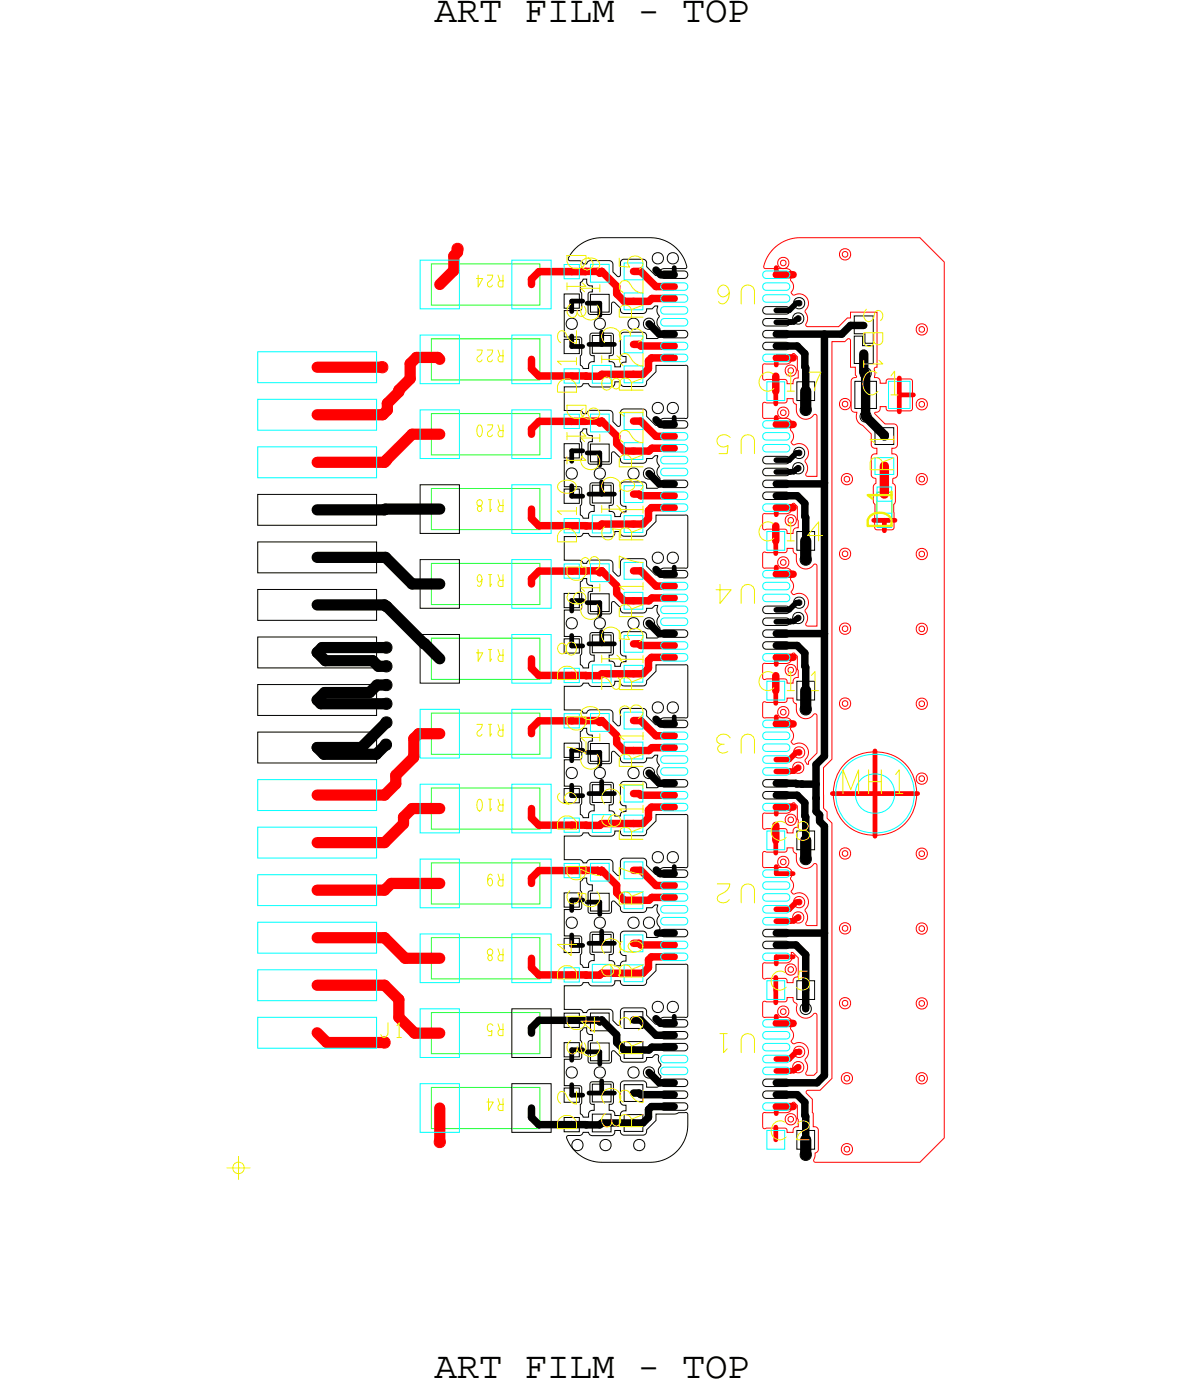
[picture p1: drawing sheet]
<svg xmlns="http://www.w3.org/2000/svg" width="63mm" height="75mm" viewBox="0 0 63 75" stroke-linecap="round" stroke-linejoin="round" font-family="sans-serif">
<defs><g id="words">
<g font-size="2">
<text x="23.2" y="1.2">ART FILM - TOP</text>
<text x="23.2" y="73.6">ART FILM - TOP</text>
</g>
<g font-size="1.3" fill="#f0f000">
<text x="46" y="21.1">C1</text>
<text x="47.6" y="28.2" transform="rotate(-90 47.6 28.2)">D1 R1</text>
<text x="34.4" y="45" transform="rotate(-90 34.4 45)">R11 R13 R15 R17 R19 R21 R23 R25</text>
<text x="45" y="42.4">MH1</text>
<text x="34.4" y="52.4" transform="rotate(-90 34.4 52.4)">R6</text>
<text x="34.4" y="48.5" transform="rotate(-90 34.4 48.5)">R7</text>
<text x="34.4" y="56.5" transform="rotate(-90 34.4 56.5)">R3</text>
<text x="34.4" y="60.4" transform="rotate(-90 34.4 60.4)">R2</text>
</g>
<g font-size="1" fill="#f0f000">
<text x="30.3" y="13.5" transform="rotate(90 30.3 13.5)">D13</text>
<text x="32" y="17.2" transform="rotate(-90 32 17.2)">C19</text>
<text x="32.1" y="17.4" transform="rotate(90 32.1 17.4)">C18</text>
<text x="46.1" y="16.4" transform="rotate(90 46.1 16.4)">SB1</text>
<text x="30.3" y="21.5" transform="rotate(90 30.3 21.5)">D11</text>
<text x="30.8" y="21.1" transform="rotate(-90 30.8 21.1)">D12</text>
<text x="40.5" y="20.9">C17</text>
<text x="30.8" y="29.1" transform="rotate(-90 30.8 29.1)">D10</text>
<text x="32" y="25.2" transform="rotate(-90 32 25.2)">C16</text>
<text x="32.1" y="25.4" transform="rotate(90 32.1 25.4)">C15</text>
<text x="40.5" y="28.9">C14</text>
<text x="32" y="33.2" transform="rotate(-90 32 33.2)">C13</text>
<text x="32.1" y="33.4" transform="rotate(90 32.1 33.4)">C12</text>
<text x="32" y="41.2" transform="rotate(-90 32 41.2)">C10</text>
<text x="40.5" y="36.9">C11</text>
<text x="30.3" y="54.2" transform="rotate(90 30.3 54.2)">D3</text>
<text x="32.1" y="58.1" transform="rotate(90 32.1 58.1)">C3</text>
</g>
<g font-size="1">
<text x="30.3" y="30.2" transform="rotate(90 30.3 30.2)">D9</text>
<text x="30.3" y="38.2" transform="rotate(90 30.3 38.2)">D7</text>
<text x="30.8" y="36.4" transform="rotate(-90 30.8 36.4)">D8</text>
<text x="30.3" y="46.2" transform="rotate(90 30.3 46.2)">D5</text>
<text x="30.8" y="44.4" transform="rotate(-90 30.8 44.4)">D6</text>
<text x="32.1" y="42.1" transform="rotate(90 32.1 42.1)">C9</text>
<text x="30.8" y="52.4" transform="rotate(-90 30.8 52.4)">D4</text>
<text x="32" y="48.5" transform="rotate(-90 32 48.5)">C7</text>
<text x="32.1" y="50.1" transform="rotate(90 32.1 50.1)">C6</text>
<text x="32" y="56.5" transform="rotate(-90 32 56.5)">C4</text>
<text x="30.8" y="60.4" transform="rotate(-90 30.8 60.4)">D2</text>
</g>
<g font-size=".6" fill="#f0f000">
<text x="26.9" y="26.7" transform="rotate(-180 26.9 26.7)">R18</text>
<text x="26.9" y="30.7" transform="rotate(-180 26.9 30.7)">R16</text>
<text x="26.9" y="34.7" transform="rotate(-180 26.9 34.7)">R14</text>
<text x="26.9" y="38.7" transform="rotate(-180 26.9 38.7)">R12</text>
<text x="26.9" y="42.7" transform="rotate(-180 26.9 42.7)">R10</text>
</g>
</g></defs>
<!-- layer: Components -->
<path d="M23 14.1h5.8v2.2h-5.8zM23 18.1h5.8v2.2h-5.8zM23 22.1h5.8v2.2h-5.8zM23 26.1h5.8v2.2h-5.8zM23 30.1h5.8v2.2h-5.8zM23 34.1h5.8v2.2h-5.8zM23 38.1h5.8v2.2h-5.8zM23 46.1h5.8v2.2h-5.8zM23 50.1h5.8v2.2h-5.8zM23 54.1h5.8v2.2h-5.8zM23 58.1h5.8v2.2h-5.8zM23 42.1h5.8v2.2h-5.8z" fill="none" stroke="#26ff26" stroke-width=".05"/>
<!-- layer: Nets -->
<g fill="none" stroke="#000" stroke-width=".3">
<path d="M41.5 16.6h.7zM41.5 17.2h.7zM42.2 16.6l.3-.4zM42.2 17.2h.2zM42.2 17.2h.1M42.4 17.2l.1-.1zM42.5 16.2h.2zM42.5 17.1h.1M42.6 17.1v-.1zM41.5 25.2h.7zM41.5 32.6h.7zM41.5 33.2h.7z"/>
<path d="M41.5 24.6h.7zM42.2 33.2h.1M42.2 25.2h.2zM42.2 25.2h.1M42.2 33.2h.2zM42.4 25.2l.1-.1zM42.5 32.2h.2zM42.5 32.2l-.3 .4zM42.5 24.2h.2zM42.5 24.2l-.3 .4zM42.5 25.1h.1M42.5 33.1h.1"/>
<path d="M42.5 33.1l-.1 .1zM42.6 25.1v-.1zM42.6 33.1v-.1z"/>
</g>
<g fill="none" stroke="#000" stroke-width=".05">
<path d="M30.3 17.1l.2-.1 .3 .1v.2v.2l-.3 .1-.2-.1-.1-.2zM30.8 13.2l.5-.3 .6-.2h2.8a1.78 1.78 0 0 1 2 1.6l-1.3 .1-.3 .3-.6-.5v-.2l-.1-.1h-1.1l-.1 .1-.1 .7-.1 .1-.3-.3v-.4l-.1-.2h-1.1l-.2 .2h-.2l-.1-.2h-.6v-.1zM31.2 14.9h.1l.1 .3 .2 .1v.3l-.2 .1v1l.1 .1h1.1l.1-.6 .1-.1 .5 .6h1.1l.1-.2h.3l.2-.2h.1v.3l.1 .3-.1 .4 .2 .3-.1 .5h-.7v-.2l-.1-.1h-1.2l-.1 .1v1l.1 .1h.2v.4h-.2l-.1 .2h-.3v-.2l-.3-.1v-.3l.3-.1-.1-1-1.1-.1-.1 .1v1l.2 .1v.3l-.2 .1-.1 .3h-.2l-.2-.2 .1-1.4-1-.1v-1.4l1-.1-.1-1.4zM31.5 15.7h1v1h-1zM31.6 17.9h1v1h-1zM31.8 17.1l.2-.1 .3 .1v.2v.2l-.3 .1-.2-.1-.1-.2zM34.4 17.1l.3-.1 .2 .1 .1 .2-.1 .2-.2 .1-.3-.1v-.2zM34.9 13.6l.2-.1 .3 .1v.2v.2l-.3 .1-.2-.1-.1-.2zM35.3 14.6l.2-.1h1l.2 .1v.2l-.2 .1h-1l-.2-.1zM35.3 17.8l.2-.1h1l.2 .1v.1l-.2 .2h-1l-.2-.2zM35.7 13.6l.2-.1 .3 .1v.2v.2l-.3 .1-.2-.1-.1-.2zM40.8 16.5l.1-.1h1.1l.2 .1v.2l-.2 .1h-1.1l-.1-.1z"/>
<path d="M40.8 17.1l.1-.1h1.1l.2 .1v.2l-.2 .1h-1.1l-.1-.1zM40.8 17.8l.1-.1h1.1l.2 .1v.1l-.2 .2h-1.1l-.1-.2zM40.8 18.4l.1-.1h1.1l.2 .1v.2l-.2 .1h-1.1l-.1-.1zM42.4 16.8l.2-.1 .3 .1v.2v.2l-.3 .1-.2-.1-.1-.2zM42.5 16l.2-.1 .2 .1 .1 .2-.1 .2-.2 .1-.2-.1-.1-.2zM42.5 16.9h.1h.2v.2l-.2 .1-.1-.1zM42.6 16.1h.1h.1v.2l-.1 .1-.1-.1zM45.6 16.9h1v1.4h-.4v-.5h-.6zM45.6 18h.5v.5h.5v.9h-1zM46 19.7l.2-.1 .3 .1v.2v.3h-.3h-.2l-.1-.3zM13.8 26.4h6.3v1.7h-6.3zM13.8 29h6.3v1.6h-6.3z"/>
<path d="M13.8 31.5h6.3v1.6h-6.3zM13.8 34h6.3v1.7h-6.3zM13.8 36.6h6.3v1.6h-6.3zM13.8 39.1h6.3v1.7h-6.3zM20.4 39.6l.2-.1 .2 .1 .1 .2-.1 .2-.2 .1-.2-.1-.1-.2zM20.4 35.4l.2-.1 .3 .1v.2v.2l-.3 .1-.2-.1-.1-.2zM20.4 36.4l.2-.1 .3 .1v.2v.2l-.3 .1-.2-.1-.1-.2zM20.4 34.4l.2-.1 .3 .1v.2v.2l-.3 .1-.2-.1-.1-.2zM20.4 37.4l.2-.1 .3 .1v.2v.2l-.3 .1-.2-.1-.1-.2zM20.4 38.4l.2-.1 .3 .1v.2v.2l-.3 .1-.2-.1-.1-.2zM22.4 25.9h2.1v2.6h-2.1zM22.4 29.9h2.1v2.6h-2.1z"/>
<path d="M22.4 33.9h2.1v2.6h-2.1zM30.1 20.7h.9l.1-.2h.3l.2 .2h1.1l.1-.1v-.2h.3l.1 .2h.1h1.1l.6-.7v-.4h1.7v.1v2.7l-.1 .1h-1.2l-.3 .3-.6-.5v-.2l-.1-.1h-1.1l-.1 .1-.1 .7-.1 .1-.3-.3v-.4l-.1-.2h-1.1l-.2 .2h-.2l-.1-.2h-.9zM30.1 28.7h.9l.1-.2h.3l.2 .2h1.1l.1-.1v-.2h.3l.1 .2h.1h1.1l.6-.7v-.4h1.7v.1v2.7l-.1 .1h-1.2l-.3 .3-.6-.5v-.2l-.1-.1h-1.1l-.1 .1-.1 .7-.1 .1-.3-.3v-.4l-.1-.2h-1.1l-.2 .2h-.2l-.1-.2h-.9zM30.1 36.7h.9l.1-.2h.3l.2 .2h1.1l.1-.1v-.2h.3l.1 .2h.1h1.1l.6-.7v-.4h1.7v.1v2.7l-.1 .1h-1.2l-.3 .3-.6-.5v-.2l-.1-.1h-1.1l-.1 .1-.1 .7-.1 .1-.3-.3v-.4l-.1-.2h-1.1l-.2 .2h-.2l-.1-.2h-.9zM30.3 25.1l.2-.1 .3 .1v.2v.2l-.3 .1-.2-.1-.1-.2zM30.3 33.1l.2-.1 .3 .1v.2v.2l-.3 .1-.2-.1-.1-.2zM31.2 22.9h.1l.1 .3 .2 .1v.3l-.2 .1v1l.1 .1h1.1l.1-.6 .1-.1 .5 .6h1.1l.1-.2h.3l.2-.2h.1v.3l.1 .3-.1 .4 .2 .3-.1 .5h-.7v-.2l-.1-.1h-1.2l-.1 .1v1l.1 .1h.2v.4h-.2l-.1 .2h-.3v-.2l-.3-.1v-.3l.3-.1-.1-1-1.1-.1-.1 .1v1l.2 .1v.3l-.2 .1-.1 .3h-.2l-.2-.2 .1-1.4-1-.1v-1.4l1-.1-.1-1.4zM31.2 30.9h.1l.1 .3 .2 .1v.3l-.2 .1v1l.1 .1h1.1l.1-.6 .1-.1 .5 .6h1.1l.1-.2h.3l.2-.2h.1v.3l.1 .3-.1 .4 .2 .3-.1 .5h-.7v-.2l-.1-.1h-1.2l-.1 .1v1l.1 .1h.2v.4h-.2l-.1 .2h-.3v-.2l-.3-.1v-.3l.3-.1-.1-1-1.1-.1-.1 .1v1l.2 .1v.3l-.2 .1-.1 .3h-.2l-.2-.2 .1-1.4-1-.1v-1.4l1-.1-.1-1.4zM31.2 38.9h.1l.1 .3 .2 .1v.3l-.2 .1v1l.1 .1h1.1l.1-.6 .1-.1 .5 .6h1.1l.1-.2h.3l.2-.2h.1v.3l.1 .3-.1 .4 .2 .3-.1 .5h-.7v-.2l-.1-.1h-1.2l-.1 .1v1l.1 .1h.2v.4h-.2l-.1 .2h-.3v-.2l-.3-.1v-.3l.3-.1-.1-1-1.1-.1-.1 .1v1l.2 .1v.3l-.2 .1-.1 .3h-.2l-.2-.2 .1-1.4-1-.1v-1.4l1-.1-.1-1.4zM31.5 23.7h1v1h-1zM31.5 31.7h1v1h-1zM31.5 39.7h1v1h-1z"/>
<path d="M31.6 25.9h1v1h-1zM31.6 33.9h1v1h-1zM31.8 25.1l.2-.1 .3 .1v.2v.2l-.3 .1-.2-.1-.1-.2zM31.8 33.1l.2-.1 .3 .1v.2v.2l-.3 .1-.2-.1-.1-.2zM34.4 25.1l.3-.1 .2 .1 .1 .2-.1 .2-.2 .1-.3-.1v-.2zM34.4 33.1l.3-.1 .2 .1 .1 .2-.1 .2-.2 .1-.3-.1v-.2zM34.9 21.6l.2-.1 .3 .1v.2v.2l-.3 .1-.2-.1-.1-.2zM34.9 29.6l.2-.1 .3 .1v.2v.2l-.3 .1-.2-.1-.1-.2zM34.9 37.6l.2-.1 .3 .1v.2v.2l-.3 .1-.2-.1-.1-.2zM35.3 22.6l.2-.1h1l.2 .1v.2l-.2 .1h-1l-.2-.1zM35.3 25.8l.2-.1h1l.2 .1v.1l-.2 .2h-1l-.2-.2zM35.3 30.6l.2-.1h1l.2 .1v.2l-.2 .1h-1l-.2-.1z"/>
<path d="M35.3 33.8l.2-.1h1l.2 .1v.1l-.2 .2h-1l-.2-.2zM35.3 38.6l.2-.1h1l.2 .1v.2l-.2 .1h-1l-.2-.1zM35.7 21.6l.2-.1 .3 .1v.2v.2l-.3 .1-.2-.1-.1-.2zM35.7 29.6l.2-.1 .3 .1v.2v.2l-.3 .1-.2-.1-.1-.2zM35.7 37.6l.2-.1 .3 .1v.2v.2l-.3 .1-.2-.1-.1-.2zM40.8 25.1l.1-.1h1.1l.2 .1v.2l-.2 .1h-1.1l-.1-.1zM40.8 32.5l.1-.1h1.1l.2 .1v.2l-.2 .1h-1.1l-.1-.1zM40.8 33.1l.1-.1h1.1l.2 .1v.2l-.2 .1h-1.1l-.1-.1zM40.8 24.5l.1-.1h1.1l.2 .1v.2l-.2 .1h-1.1l-.1-.1zM40.8 25.8l.1-.1h1.1l.2 .1v.1l-.2 .2h-1.1l-.1-.2zM40.8 33.8l.1-.1h1.1l.2 .1v.1l-.2 .2h-1.1l-.1-.2zM40.8 26.4l.1-.1h1.1l.2 .1v.2l-.2 .1h-1.1l-.1-.1z"/>
<path d="M40.8 34.4l.1-.1h1.1l.2 .1v.2l-.2 .1h-1.1l-.1-.1zM42.4 24.8l.2-.1 .3 .1v.2v.2l-.3 .1-.2-.1-.1-.2zM42.4 32.8l.2-.1 .3 .1v.2v.2l-.3 .1-.2-.1-.1-.2zM42.5 32l.2-.1 .2 .1 .1 .2-.1 .2-.2 .1-.2-.1-.1-.2zM42.5 24l.2-.1 .2 .1 .1 .2-.1 .2-.2 .1-.2-.1-.1-.2zM42.5 24.9h.1h.2v.2l-.2 .1-.1-.1zM42.5 32.9h.1h.2v.2l-.2 .1-.1-.1zM42.6 32.1h.1h.1v.2l-.1 .1-.1-.1zM42.6 24.1h.1h.1v.2l-.1 .1-.1-.1zM42.6 20.4h.9v1h-.9zM42.6 28.4h.9v1h-.9zM42.6 36.4h.9v1h-.9z"/>
<path d="M42.8 21.7l.2-.1 .3 .1v.2v.2l-.3 .1-.2-.1-.1-.2zM42.8 29.7l.2-.1 .3 .1v.2v.2l-.3 .1-.2-.1-.1-.2zM42.8 37.7l.2-.1 .3 .1v.2v.2l-.3 .1-.2-.1-.1-.2zM42.9 21.8h.1h.2v.2l-.2 .1-.1-.1zM42.9 29.8h.1h.2v.2l-.2 .1-.1-.1zM42.9 37.8h.1h.2v.2l-.2 .1-.1-.1zM45.7 20.4h1.1v1.4h-1.1zM46 22h.2h.3v.3v.2l-.3 .1-.2-.1-.1-.2zM46.1 22.2l.1-.1 .2 .1v.1l-.2 .1-.1-.1zM27.3 53.9h2.1v2.6h-2.1zM27.3 57.9h2.1v2.6h-2.1zM30.1 44.7h.9l.1-.2h.3l.2 .2h1.1l.1-.1v-.2h.3l.1 .2h.1h1.1l.6-.7v-.4h1.7v.1v2.7l-.1 .1h-1.2l-.3 .3-.6-.5v-.2l-.1-.1h-1.1l-.1 .1-.1 .7-.1 .1-.3-.3v-.4l-.1-.2h-1.1l-.2 .2h-.2l-.1-.2h-.9z"/>
<path d="M30.1 52.7h.9l.1-.2h.3l.2 .2h1.1l.1-.1v-.2h.3l.1 .2h.1h1.1l.6-.7v-.4h1.7v.1v2.7l-.1 .1h-1.2l-.3 .3-.6-.5v-.2l-.1-.1h-1.1l-.1 .1-.1 .7-.1 .1-.3-.3v-.4l-.1-.2h-1.1l-.2 .2h-.2l-.1-.2h-.9zM30.3 41.1l.2-.1 .3 .1v.2v.2l-.3 .1-.2-.1-.1-.2zM30.3 49.1l.2-.1 .3 .1v.2v.2l-.3 .1-.2-.1-.1-.2zM30.3 57.1l.2-.1 .3 .1v.2v.2l-.3 .1-.2-.1-.1-.2zM31.2 46.9h.1l.1 .3 .2 .1v.3l-.2 .1v1l.1 .1h1.1l.1-.6 .1-.1 .5 .6h1.1l.1-.2h.3l.2-.2h.1v.3l.1 .3-.1 .4 .2 .3-.1 .5h-.7v-.2l-.1-.1h-1.2l-.1 .1v1l.1 .1h.2v.4h-.2l-.1 .2h-.3v-.2l-.3-.1v-.3l.3-.1-.1-1-1.1-.1-.1 .1v1l.2 .1v.3l-.2 .1-.1 .3h-.2l-.2-.2 .1-1.4-1-.1v-1.4l1-.1-.1-1.4zM31.2 54.9h.1l.1 .3 .2 .1v.3l-.2 .1v1l.1 .1h1.1l.1-.6 .1-.1 .3 .4 .1 .2h.1h1.1l.1-.2h.3l.2-.2 .1 .1 .2 .5-.1 .3 .1 .3-.1 .3v.3h-.7v-.2l-.1-.1h-1.2l-.1 .1v1l.1 .1h.2v.4h-.2l-.1 .2h-.3v-.2l-.3-.1v-.3l.3-.1-.1-1-1.1-.1-.1 .1v1l.2 .1v.3l-.2 .1-.1 .3h-.2l-.2-.2 .1-1.4-1-.1v-1.4l1-.1-.1-1.4zM31.5 54.1h1v1h-1zM31.5 47.7h1v1h-1zM31.5 55.7h1v1h-1zM31.6 59.5h1v1h-1zM31.6 41.9h1v1h-1zM31.6 49.9h1v1h-1z"/>
<path d="M31.6 57.9h1v1h-1zM31.8 41.1l.2-.1 .3 .1v.2v.2l-.3 .1-.2-.1-.1-.2zM31.8 49.1l.2-.1 .3 .1v.2v.2l-.3 .1-.2-.1-.1-.2zM31.8 57.1l.2-.1 .3 .1v.2v.2l-.3 .1-.2-.1-.1-.2zM33.6 49.1l.2-.1 .3 .1v.2v.2l-.3 .1-.2-.1-.1-.2zM33.6 57.1l.2-.1 .3 .1v.2v.2l-.3 .1-.2-.1-.1-.2zM34.4 41.1l.3-.1 .2 .1 .1 .2-.1 .2-.2 .1-.3-.1v-.2zM34.4 49.1l.3-.1 .2 .1 .1 .2-.1 .2-.2 .1-.3-.1v-.2zM34.4 57.1l.3-.1 .2 .1 .1 .2-.1 .2-.2 .1-.3-.1v-.2zM34.9 45.6l.2-.1 .3 .1v.2v.2l-.3 .1-.2-.1-.1-.2zM34.9 53.6l.2-.1 .3 .1v.2v.2l-.3 .1-.2-.1-.1-.2zM35.3 55.2l.2-.1h1l.2 .1v.2l-.2 .1h-1l-.2-.1z"/>
<path d="M35.3 55.9l.2-.2h1l.2 .2v.1l-.2 .1h-1l-.2-.1zM35.3 59l.2-.1h1l.2 .1v.2l-.2 .1h-1l-.2-.1zM35.3 58.4l.2-.1h1l.2 .1v.2l-.2 .1h-1l-.2-.1zM35.3 41.8l.2-.1h1l.2 .1v.1l-.2 .2h-1l-.2-.2zM35.3 46.6l.2-.1h1l.2 .1v.2l-.2 .1h-1l-.2-.1zM35.3 49.8l.2-.1h1l.2 .1v.1l-.2 .2h-1l-.2-.2zM35.3 54.6l.2-.1h1l.2 .1v.2l-.2 .1h-1l-.2-.1zM35.3 57.8l.2-.1h1l.2 .1v.1l-.2 .2h-1l-.2-.2zM35.7 45.6l.2-.1 .3 .1v.2v.2l-.3 .1-.2-.1-.1-.2zM35.7 53.6l.2-.1 .3 .1v.2v.2l-.3 .1-.2-.1-.1-.2zM40.8 41.8l.1-.1h1.1l.2 .1v.1l-.2 .2h-1.1l-.1-.2zM40.8 49.8l.1-.1h1.1l.2 .1v.1l-.2 .2h-1.1l-.1-.2z"/>
<path d="M40.8 57.8l.1-.1h1.1l.2 .1v.1l-.2 .2h-1.1l-.1-.2zM40.8 42.4l.1-.1h1.1l.2 .1v.2l-.2 .1h-1.1l-.1-.1zM40.8 50.4l.1-.1h1.1l.2 .1v.2l-.2 .1h-1.1l-.1-.1zM40.8 58.4l.1-.1h1.1l.2 .1v.2l-.2 .1h-1.1l-.1-.1zM42.6 44.4h.9v1h-.9zM42.6 52.4h.9v1h-.9zM42.8 45.7l.2-.1 .3 .1v.2v.2l-.3 .1-.2-.1-.1-.2zM42.8 53.7l.2-.1 .3 .1v.2v.2l-.3 .1-.2-.1-.1-.2zM42.9 45.8h.1h.2v.2l-.2 .1-.1-.1zM42.9 53.8h.1h.2v.2l-.2 .1-.1-.1zM30.3 60.7h.7l.1-.2h.3l.2 .2h1.1l.1-.1v-.2h.3l.1 .2h.1h1.1l.1-.1v-.1l.5-.5v-.4l1.7-.1v.7a2 2 0 0 1-2 2h-2.6a1.79 1.79 0 0 1-1.8-1.4zM30.6 61l.2-.1 .3 .1v.2v.2l-.3 .1-.2-.1-.1-.2z"/>
<path d="M32.1 61l.2-.1 .3 .1v.2v.2l-.3 .1-.2-.1-.1-.2zM33.9 61l.2-.1 .3 .1v.2v.2l-.3 .1-.2-.1-.1-.2zM42.6 60.4h.9v1h-.9zM42.8 61.5l.2-.1 .3 .1v.2v.2l-.3 .1-.2-.1-.1-.2zM42.9 61.6h.1h.2v.2l-.2 .1-.1-.1z"/>
</g>
<g fill="none" stroke="#f00" stroke-width=".3">
<path d="M41.5 40.6h.7zM41.5 41.2h.7zM41.5 48.6h.7zM41.5 49.2h.7zM41.5 56.6h.7zM41.5 57.2h.7zM42.2 40.6l.3-.4zM42.2 41.2h.1M42.2 41.2h.2zM42.2 49.2h.2zM42.2 49.2h.1M42.2 57.2h.2z"/>
<path d="M42.2 57.2h.1M42.5 40.2h.2zM42.5 48.2h.2zM42.5 48.2l-.3 .4zM42.5 56.2h.2zM42.5 56.2l-.3 .4zM42.5 41.1h.1M42.5 41.1l-.1 .1zM42.5 49.1h.1M42.5 49.1l-.1 .1zM42.5 57.1h.1M42.5 57.1l-.1 .1z"/>
<path d="M42.6 41.1v-.1zM42.6 49.1v-.1zM42.6 57.1v-.1z"/>
</g>
<g fill="none" stroke="#f00" stroke-width=".05">
<path d="M20.2 19.4l.2-.1 .2 .1 .1 .2-.1 .2-.2 .1-.2-.1-.1-.2zM24.2 13.1l.2-.1 .3 .1v.2v.2l-.3 .1-.2-.1-.1-.2zM40.8 19.5l1.3-.1 .2-.1v-.3l.1-.1 .2 .2v1.1l-.2 .1v.2h-.4l-.1-.2h-1.1l-.1-.1zM41.4 13.2l.5-.3 .7-.2h6.5l1.3 1.3v46.8l-1.3 1.3h-5.6v-.5l.2-.2v-1l-.1-.2h-.2v-1.5l-.3-.3 .1-.1h.6l.6-.7v-13.6l-.2-.3v-.3l-.2-.2v-.7v-1.5l.4-.4v-22.3h.7l.2-.2 .1 .1v1.4h.3l.1 .5-.3 .2v1.6l.1 .1h.2l-.1 .3 .1 .3 .7 .6 .1 .7h.2v.4h-.2l-.1 .2v.9l.3 .2v.2l-.1 .2v.8v.1v1.3l.1 .1h.8l.2-.1v-2.2l-.1-.2v-.2l.2-.2v-.9v-.2h-.3v-.4h.2l.1-.1v-.9l-.1-.2h-.5l-.6-.6 .3-.1v-.3h.3l.1 .3 1.3-.1v-1.5l-.1-.2h-1.1l-.2 .3h-.3v-.3h-.3v-.5l.1-.1v-2.9h-1.4v.3h-.1l-.5 .5-1.7-.1-.1-.1 .1-.3-.1-.4 .2-.3v-.2l-.3-.4-.5 .1-.1-.1 .1-.4-.2-.3 .1-.3v-.2l-.3-.1h-1.1l-.1-.1a1.74 1.74 0 0 1 .6-1.1zM41.6 13.8h.2h.3v.3v.2l-.3 .1-.2-.1-.1-.2zM41.7 14l.1-.1 .2 .1v.1l-.2 .1-.1-.1zM42 19.6l.2-.1 .3 .1v.2v.2l-.3 .1-.2-.1-.1-.2zM42.1 19.7h.1h.2v.2l-.2 .1-.1-.1zM44.9 13.4l.2-.1 .3 .1v.2v.2l-.3 .1-.2-.1-.1-.2zM45 13.5l.1-.1 .2 .1v.2h-.2h-.1zM49 17.4l.2-.1 .3 .1v.2v.2l-.3 .1-.2-.1-.1-.2zM49.1 17.5h.1h.2v.2l-.2 .1-.1-.1z"/>
<path d="M40.8 21.5h1.1l.1-.2h.4v.2l.1 .1 .1 .5 .2 .2 .3 .1 .4-.3 .1 .1v3.3l-.5-.1v-.4l-.1-.4 .2-.3v-.2l-.3-.4-.5 .1-.1-.1 .1-.4-.2-.3 .1-.3v-.2l-.3-.1-1.2-.1zM40.8 29.5h1.1l.1-.2h.4v.2l.1 .1 .1 .5 .2 .2 .3 .1 .4-.3 .1 .1v3.3l-.5-.1v-.4l-.1-.4 .2-.3v-.2l-.3-.4-.5 .1-.1-.1 .1-.4-.2-.3 .1-.3v-.2l-.3-.1-1.2-.1zM40.8 37.5h1.1l.1-.2h.4v.2l.1 .1 .1 .5 .2 .2 .3 .1 .4-.3 .1 .1v2l-.4 .5v.1l-.2-.2 .2-.4-.1-.3-.3-.2-.4 .1-.1-.2 .1-.3-.2-.3 .1-.3v-.2l-.3-.1-1.2-.1zM40.8 27.5l1.3-.1 .2-.1v-.3l.1-.1 .2 .2v1.1l-.2 .1v.2h-.4l-.1-.2h-1.1l-.1-.1zM40.8 35.5l1.3-.1 .2-.1v-.3l.1-.1 .2 .2v1.1l-.2 .1v.2h-.4l-.1-.2h-1.1l-.1-.1zM41.6 21.8h.2h.3v.3v.2l-.3 .1-.2-.1-.1-.2zM41.6 29.8h.2h.3v.3v.2l-.3 .1-.2-.1-.1-.2zM41.6 37.8h.2h.3v.3v.2l-.3 .1-.2-.1-.1-.2zM41.7 22l.1-.1 .2 .1v.1l-.2 .1-.1-.1zM41.7 30l.1-.1 .2 .1v.1l-.2 .1-.1-.1zM41.7 38l.1-.1 .2 .1v.1l-.2 .1-.1-.1zM42 27.6l.2-.1 .3 .1v.2v.2l-.3 .1-.2-.1-.1-.2z"/>
<path d="M42 35.6l.2-.1 .3 .1v.2v.2l-.3 .1-.2-.1-.1-.2zM42.1 27.7h.1h.2v.2l-.2 .1-.1-.1zM42.1 35.7h.1h.2v.2l-.2 .1-.1-.1zM42.5 40l.2-.1 .2 .1 .1 .2-.1 .2-.2 .1-.2-.1-.1-.2zM44.9 21.4l.2-.1 .3 .1v.2v.2l-.3 .1-.2-.1-.1-.2zM44.9 29.4l.2-.1 .3 .1v.2v.2l-.3 .1-.2-.1-.1-.2zM44.9 33.4l.2-.1 .3 .1v.2v.2l-.3 .1-.2-.1-.1-.2zM44.9 37.4l.2-.1 .3 .1v.2v.2l-.3 .1-.2-.1-.1-.2zM45 21.5l.1-.1 .2 .1v.2h-.2h-.1zM45 29.5l.1-.1 .2 .1v.2h-.2h-.1zM45 33.5l.1-.1 .2 .1v.2h-.2h-.1zM45 37.5l.1-.1 .2 .1v.2h-.2h-.1z"/>
<path d="M45 25.4l.2-.1 .3 .1v.2v.2l-.3 .1-.2-.1-.1-.2zM45.1 25.5h.1h.2v.2l-.2 .1-.1-.1zM49 21.4l.2-.1 .3 .1v.2v.2l-.3 .1-.2-.1-.1-.2zM49 25.4l.2-.1 .3 .1v.2v.2l-.3 .1-.2-.1-.1-.2zM49 29.4l.2-.1 .3 .1v.2v.2l-.3 .1-.2-.1-.1-.2zM49 33.4l.2-.1 .3 .1v.2v.2l-.3 .1-.2-.1-.1-.2zM49 37.4l.2-.1 .3 .1v.2v.2l-.3 .1-.2-.1-.1-.2zM49.1 21.5h.1h.2v.2l-.2 .1-.1-.1zM49.1 25.5h.1h.2v.2l-.2 .1-.1-.1zM49.1 29.5h.1h.2v.2l-.2 .1-.1-.1zM49.1 33.5h.1h.2v.2l-.2 .1-.1-.1zM49.1 37.5h.1h.2v.2l-.2 .1-.1-.1z"/>
<path d="M20.3 55.5l.2-.1 .3 .1v.2v.2l-.3 .1-.2-.1-.1-.2zM40.8 45.5h1.1l.1-.2h.4v.2l.1 .1 .1 .5 .2 .2 .3 .1 .4-.3 .1 .1v3.3l-.5-.1v-.4l-.1-.4 .2-.3v-.2l-.3-.4-.5 .1-.1-.1 .1-.4-.2-.3 .1-.3v-.2l-.3-.1-1.2-.1zM40.8 53.5h1.1l.1-.2h.4v.2l.2 .2v.4l.2 .2 .3 .1 .4-.3 .1 .1v3.1l-.1 .2h-.4l-.1-.1 .1-.4-.1-.4 .2-.4-.1-.3-.3-.2-.4 .1-.1-.2 .1-.3-.2-.3 .1-.3v-.2l-.3-.1-1.2-.1zM40.8 43.5l1.3-.1 .2-.1v-.3l.1-.1 .2 .2v1.1l-.2 .1v.2h-.4l-.1-.2h-1.1l-.1-.1zM40.8 51.5l1.3-.1 .2-.1v-.4h.1l.2 .3v1l-.2 .1v.2h-.4l-.1-.2h-1.1l-.1-.1zM40.8 59.5l1.3-.1 .2-.1v-.3l.1-.1 .2 .2v1.1l-.2 .1v.2h-.4l-.1-.2h-1.1l-.1-.1zM41.6 45.8h.2h.3v.3v.2l-.3 .1-.2-.1-.1-.2zM41.6 53.8h.2h.3v.3v.2l-.3 .1-.2-.1-.1-.2zM41.7 46l.1-.1 .2 .1v.1l-.2 .1-.1-.1zM41.7 54l.1-.1 .2 .1v.1l-.2 .1-.1-.1zM42 43.6l.2-.1 .3 .1v.2v.2l-.3 .1-.2-.1-.1-.2zM42 51.6l.2-.1 .3 .1v.2v.2l-.3 .1-.2-.1-.1-.2z"/>
<path d="M42 59.6l.2-.1 .3 .1v.2v.2l-.3 .1-.2-.1-.1-.2zM42.1 43.7h.1h.2v.2l-.2 .1-.1-.1zM42.1 51.7h.1h.2v.2l-.2 .1-.1-.1zM42.1 59.7h.1h.2v.2l-.2 .1-.1-.1zM42.4 40.8l.2-.1 .3 .1v.2v.2l-.3 .1-.2-.1-.1-.2zM42.4 48.8l.2-.1 .3 .1v.2v.2l-.3 .1-.2-.1-.1-.2zM42.4 56.8l.2-.1 .3 .1v.2v.2l-.3 .1-.2-.1-.1-.2zM42.5 48l.2-.1 .2 .1 .1 .2-.1 .2-.2 .1-.2-.1-.1-.2zM42.5 56l.2-.1 .2 .1 .1 .2-.1 .2-.2 .1-.2-.1-.1-.2zM42.5 40.9h.1h.2v.2l-.2 .1-.1-.1zM42.5 48.9h.1h.2v.2l-.2 .1-.1-.1zM42.5 56.9h.1h.2v.2l-.2 .1-.1-.1z"/>
<path d="M42.6 40.1h.1h.1v.2l-.1 .1-.1-.1zM42.6 48.1h.1h.1v.2l-.1 .1-.1-.1zM42.6 56.1h.1h.1v.2l-.1 .1-.1-.1zM44.9 45.4l.2-.1 .3 .1v.2v.2l-.3 .1-.2-.1-.1-.2zM44.9 49.4l.2-.1 .3 .1v.2v.2l-.3 .1-.2-.1-.1-.2zM44.9 53.4l.2-.1 .3 .1v.2v.2l-.3 .1-.2-.1-.1-.2zM45 45.5h.1h.2v.2l-.2 .1-.1-.1zM45 49.5h.1h.2v.2l-.2 .1-.1-.1zM45 53.5h.1h.2v.2l-.2 .1-.1-.1zM45 57.4l.2-.1 .3 .1v.2v.2l-.3 .1-.2-.1-.1-.2zM45.1 57.5h.1h.2v.2l-.2 .1-.1-.1zM49 45.4l.2-.1 .3 .1v.2v.2l-.3 .1-.2-.1-.1-.2z"/>
<path d="M49 49.4l.2-.1 .3 .1v.2v.2l-.3 .1-.2-.1-.1-.2zM49 53.4l.2-.1 .3 .1v.2v.2l-.3 .1-.2-.1-.1-.2zM49 57.4l.2-.1 .3 .1v.2v.2l-.3 .1-.2-.1-.1-.2zM49 41.4l.2-.1 .3 .1v.2v.2l-.3 .1-.2-.1-.1-.2zM49.1 45.5h.1h.2v.2l-.2 .1-.1-.1zM49.1 49.5h.1h.2v.2l-.2 .1-.1-.1zM49.1 53.5h.1h.2v.2l-.2 .1-.1-.1zM49.1 57.5h.1h.2v.2l-.2 .1-.1-.1zM49.1 41.5h.1h.2v.2l-.2 .1-.1-.1zM23.3 60.8l.2-.1 .2 .1 .1 .2-.1 .2-.2 .1-.2-.1-.1-.2zM45 61.2l.2-.1 .3 .1v.2v.2l-.3 .1-.2-.1-.1-.2zM45.1 61.3h.1h.2v.2l-.2 .1-.1-.1z"/>
<circle cx="46.7" cy="42.4" r="2.24"/>
</g>
<g fill="none" stroke="#0ff" stroke-width=".05">
<path d="M13.8 18.8h6.3v1.6h-6.3zM22.4 13.9h2.1v2.6h-2.1zM22.4 17.9h2.1v2.6h-2.1zM27.3 13.9h2.1v2.6h-2.1zM27.3 17.9h2.1v2.6h-2.1zM31.5 14.1h1v1h-1zM31.6 19.5h1v1h-1zM35.3 15.2l.2-.1h1l.2 .1v.2l-.2 .1h-1l-.2-.1zM35.3 15.9l.2-.2h1l.2 .2v.1l-.2 .1h-1l-.2-.1zM35.3 19l.2-.1h1l.2 .1v.2l-.2 .1h-1l-.2-.1zM35.3 18.4l.2-.1h1l.2 .1v.2l-.2 .1h-1l-.2-.1zM35.3 16.5l.2-.1h1l.2 .1v.2l-.2 .1h-1l-.2-.1z"/>
<path d="M35.3 17.1l.2-.1h1l.2 .1v.2l-.2 .1h-1l-.2-.1zM40.8 14.6l.1-.1h1.1l.2 .1v.2l-.2 .1h-1.1l-.1-.1zM40.8 19l.1-.1h1.1l.2 .1v.2l-.2 .1h-1.1l-.1-.1zM40.8 15.9l.1-.2h1.1l.2 .2v.1l-.2 .1h-1.1l-.1-.1zM40.8 15.2l.1-.1h1.1l.2 .1v.2l-.2 .1h-1.1l-.1-.1zM13.8 21.3h6.3v1.7h-6.3zM13.8 23.9h6.3v1.6h-6.3zM22.4 37.9h2.1v2.6h-2.1zM22.4 21.9h2.1v2.6h-2.1zM27.3 21.9h2.1v2.6h-2.1zM27.3 29.9h2.1v2.6h-2.1zM27.3 37.9h2.1v2.6h-2.1z"/>
<path d="M27.3 25.9h2.1v2.6h-2.1zM27.3 33.9h2.1v2.6h-2.1zM31.5 22.1h1v1h-1zM31.5 30.1h1v1h-1zM31.5 38.1h1v1h-1zM31.6 27.5h1v1h-1zM31.6 35.5h1v1h-1zM35.3 23.2l.2-.1h1l.2 .1v.2l-.2 .1h-1l-.2-.1zM35.3 31.2l.2-.1h1l.2 .1v.2l-.2 .1h-1l-.2-.1zM35.3 39.2l.2-.1h1l.2 .1v.2l-.2 .1h-1l-.2-.1zM35.3 23.9l.2-.2h1l.2 .2v.1l-.2 .1h-1l-.2-.1zM35.3 31.9l.2-.2h1l.2 .2v.1l-.2 .1h-1l-.2-.1z"/>
<path d="M35.3 39.9l.2-.2h1l.2 .2v.1l-.2 .1h-1l-.2-.1zM35.3 27l.2-.1h1l.2 .1v.2l-.2 .1h-1l-.2-.1zM35.3 35l.2-.1h1l.2 .1v.2l-.2 .1h-1l-.2-.1zM35.3 26.4l.2-.1h1l.2 .1v.2l-.2 .1h-1l-.2-.1zM35.3 34.4l.2-.1h1l.2 .1v.2l-.2 .1h-1l-.2-.1zM35.3 24.5l.2-.1h1l.2 .1v.2l-.2 .1h-1l-.2-.1zM35.3 25.1l.2-.1h1l.2 .1v.2l-.2 .1h-1l-.2-.1zM35.3 32.5l.2-.1h1l.2 .1v.2l-.2 .1h-1l-.2-.1zM35.3 33.1l.2-.1h1l.2 .1v.2l-.2 .1h-1l-.2-.1zM40.8 22.6l.1-.1h1.1l.2 .1v.2l-.2 .1h-1.1l-.1-.1zM40.8 27l.1-.1h1.1l.2 .1v.2l-.2 .1h-1.1l-.1-.1zM40.8 35l.1-.1h1.1l.2 .1v.2l-.2 .1h-1.1l-.1-.1z"/>
<path d="M40.8 30.6l.1-.1h1.1l.2 .1v.2l-.2 .1h-1.1l-.1-.1zM40.8 38.6l.1-.1h1.1l.2 .1v.2l-.2 .1h-1.1l-.1-.1zM40.8 23.2l.1-.1h1.1l.2 .1v.2l-.2 .1h-1.1l-.1-.1zM40.8 23.9l.1-.2h1.1l.2 .2v.1l-.2 .1h-1.1l-.1-.1zM40.8 31.9l.1-.2h1.1l.2 .2v.1l-.2 .1h-1.1l-.1-.1zM40.8 31.2l.1-.1h1.1l.2 .1v.2l-.2 .1h-1.1l-.1-.1zM40.8 39.9l.1-.2h1.1l.2 .2v.1l-.2 .1h-1.1l-.1-.1zM40.8 39.2l.1-.1h1.1l.2 .1v.2l-.2 .1h-1.1l-.1-.1zM41 20.4h.9v1h-.9zM41 28.4h.9v1h-.9zM41 36.4h.9v1h-.9zM47.5 20.4h1.1v1.4h-1.1z"/>
<path d="M13.8 41.7h6.3v1.6h-6.3zM13.8 44.2h6.3v1.6h-6.3zM13.8 46.7h6.3v1.7h-6.3zM13.8 49.3h6.3v1.6h-6.3zM13.8 51.8h6.3v1.7h-6.3zM13.8 54.4h6.3v1.6h-6.3zM22.4 41.9h2.1v2.6h-2.1zM22.4 45.9h2.1v2.6h-2.1zM22.4 49.9h2.1v2.6h-2.1zM22.4 53.9h2.1v2.6h-2.1zM22.4 57.9h2.1v2.6h-2.1zM27.3 45.9h2.1v2.6h-2.1z"/>
<path d="M27.3 49.9h2.1v2.6h-2.1zM27.3 41.9h2.1v2.6h-2.1zM31.5 46.1h1v1h-1zM31.6 51.5h1v1h-1zM31.6 43.5h1v1h-1zM35.3 47.2l.2-.1h1l.2 .1v.2l-.2 .1h-1l-.2-.1zM35.3 47.9l.2-.2h1l.2 .2v.1l-.2 .1h-1l-.2-.1zM35.3 51l.2-.1h1l.2 .1v.2l-.2 .1h-1l-.2-.1zM35.3 43l.2-.1h1l.2 .1v.2l-.2 .1h-1l-.2-.1zM35.3 50.4l.2-.1h1l.2 .1v.2l-.2 .1h-1l-.2-.1zM35.3 42.4l.2-.1h1l.2 .1v.2l-.2 .1h-1l-.2-.1zM35.3 40.5l.2-.1h1l.2 .1v.2l-.2 .1h-1l-.2-.1z"/>
<path d="M35.3 41.1l.2-.1h1l.2 .1v.2l-.2 .1h-1l-.2-.1zM35.3 48.5l.2-.1h1l.2 .1v.2l-.2 .1h-1l-.2-.1zM35.3 49.1l.2-.1h1l.2 .1v.2l-.2 .1h-1l-.2-.1zM35.3 56.5l.2-.1h1l.2 .1v.2l-.2 .1h-1l-.2-.1zM35.3 57.1l.2-.1h1l.2 .1v.2l-.2 .1h-1l-.2-.1zM40.8 40.5l.1-.1h1.1l.2 .1v.2l-.2 .1h-1.1l-.1-.1zM40.8 41.1l.1-.1h1.1l.2 .1v.2l-.2 .1h-1.1l-.1-.1zM40.8 48.5l.1-.1h1.1l.2 .1v.2l-.2 .1h-1.1l-.1-.1zM40.8 49.1l.1-.1h1.1l.2 .1v.2l-.2 .1h-1.1l-.1-.1zM40.8 56.5l.1-.1h1.1l.2 .1v.2l-.2 .1h-1.1l-.1-.1zM40.8 57.1l.1-.1h1.1l.2 .1v.2l-.2 .1h-1.1l-.1-.1zM40.8 43l.1-.1h1.1l.2 .1v.2l-.2 .1h-1.1l-.1-.1z"/>
<path d="M40.8 46.6l.1-.1h1.1l.2 .1v.2l-.2 .1h-1.1l-.1-.1zM40.8 51l.1-.1h1.1l.2 .1v.2l-.2 .1h-1.1l-.1-.1zM40.8 54.6l.1-.1h1.1l.2 .1v.2l-.2 .1h-1.1l-.1-.1zM40.8 59l.1-.1h1.1l.2 .1v.2l-.2 .1h-1.1l-.1-.1zM40.8 47.9l.1-.2h1.1l.2 .2v.1l-.2 .1h-1.1l-.1-.1zM40.8 47.2l.1-.1h1.1l.2 .1v.2l-.2 .1h-1.1l-.1-.1zM40.8 55.9l.1-.2h1.1l.2 .2v.1l-.2 .1h-1.1l-.1-.1zM40.8 55.2l.1-.1h1.1l.2 .1v.2l-.2 .1h-1.1l-.1-.1zM41 44.4h.9v1h-.9zM41 52.4h.9v1h-.9zM41 60.4h.9v1h-.9z"/>
<circle cx="46.7" cy="42.4" r="2.11"/>
<circle cx="46.7" cy="42.4" r="1.06"/>
</g>
<g fill="none" stroke="#f00" stroke-width=".4">
<path d="M28.4 14.9v.3zM28.4 19.2v.5zM28.4 19.7l.4 .4zM28.8 14.5h1.7zM28.8 14.5l-.4 .4zM32.1 14.5l.8 .8zM32.9 15.7l.4 .4zM32.9 15.3v.4zM34.2 14.5l.8 .8zM34.2 18.5h1.8zM34.7 16.1l.1-.2zM34.8 19.1h1.2z"/>
<path d="M34.8 15.9h1.2zM35 15.3h1zM41.5 14.7h.9zM41.5 19.1h.9zM28.4 22.9l.4-.4zM28.4 22.9v.3zM28.4 30.9l.4-.4zM28.4 30.9v.3zM28.4 38.9v.3zM28.4 27.2v.5zM28.4 27.7l.4 .4zM28.4 35.2v.5z"/>
<path d="M28.4 35.7l.4 .4zM28.8 20.1h1.7zM28.8 28.1h1.7zM28.8 36.1h1.7zM28.8 22.5h1.7zM28.8 30.5h1.7zM28.8 38.5h1.7zM28.8 38.5l-.4 .4zM30.5 38.5h.8zM30.5 20.1h.8zM30.5 28.1h.8zM30.5 36.1h.8z"/>
<path d="M31.3 20.1h.1M31.3 28.1h.1M31.3 36.1h.1M31.3 20.1h.7zM31.3 28.1h.7zM31.3 36.1h.7zM32.1 20h1.7zM32.1 28h1.7zM32.1 36h1.7zM32.1 22.5l.8 .8zM32.1 30.5l.8 .8zM32.1 38.5l.8 .8z"/>
<path d="M32.9 23.7l.4 .4zM32.9 23.3v.4zM32.9 31.7l.4 .4zM32.9 31.3v.4zM32.9 39.7l.4 .4zM32.9 39.3v.4zM34.2 22.5l.8 .8zM34.2 30.5l.8 .8zM34.2 38.5l.8 .8zM34.2 26.5h1.8zM34.2 34.5h1.8zM34.7 24.1l.1-.2z"/>
<path d="M34.7 32.1l.1-.2zM34.8 27.1h1.2zM34.8 35.1h1.2zM34.8 23.9h1.2zM34.8 31.9h1.2zM34.8 39.9h1.2zM35 23.3h1zM35 31.3h1zM35 39.3h1zM41.5 22.7h.9zM41.5 27.1h.9zM41.5 30.7h.9z"/>
<path d="M41.5 35.1h.9zM41.5 38.7h.9zM28.4 46.9l.4-.4zM28.4 46.9v.3zM28.4 51.2v.5zM28.4 51.7l.4 .4zM28.4 43.2v.5zM28.4 43.7l.4 .4zM28.8 52.1h1.7zM28.8 44.1h1.7zM28.8 46.5h1.7zM30.5 46.5h.8z"/>
<path d="M30.5 52.1h.8zM30.5 44.1h.8zM31.3 52.1h.1M31.3 44.1h.1M31.3 52.1h.7zM31.3 44.1h.7zM32.1 52h1.7zM32.1 44h1.7zM32.1 46.5l.8 .8zM32.9 47.7l.4 .4zM32.9 47.3v.4zM34.2 46.5l.8 .8z"/>
<path d="M34.2 50.5h1.8zM34.2 42.5h1.8zM34.7 48.1l.1-.2zM34.7 40.1l.1-.2zM34.8 51.1h1.2zM34.8 43.1h1.2zM34.8 47.9h1.2zM35 47.3h1zM41.4 44.1v.8zM41.5 43.1h.9zM41.5 54.7h.9zM41.5 59.1h.9z"/>
</g>
<g fill="none" stroke="#000" stroke-width=".4">
<path d="M34.7 17.3l.5 .6zM35 14.4l.3 .3zM35.2 17.9h.8zM35.3 14.7h.7zM41.5 17.9h2.5zM41.5 18.5h1.1zM42.6 18.5l.4 .4zM43 18.9v.7zM43 19.6h.1M43 19.6v1.3zM44 17.9h1zM44 17.9v7.9z"/>
<path d="M45.4 17.4l-.4 .5zM45.4 17.4h.7zM34.7 25.3l.5 .6zM34.7 33.3l.5 .6zM35 22.4l.3 .3zM35 30.4l.3 .3zM35 38.4l.3 .3zM35.2 25.9h.8zM35.2 33.9h.8zM35.3 22.7h.7zM35.3 30.7h.7zM35.3 38.7h.7z"/>
<path d="M41.5 25.9h2.5zM41.5 33.9h2.5zM41.5 26.5h1.1zM41.5 34.5h1.1zM42.6 26.5l.4 .4zM42.6 34.5l.4 .4zM43 26.9v.7zM43 27.6h.1M43 34.9v.7zM43 35.6h.1M43 27.6v1.3zM43 35.6v1.3z"/>
<path d="M44 25.9v-.1zM44 25.8v8.1zM44 33.9v6.5zM28.4 54.9l.4-.4zM28.4 54.9v.3zM28.4 59.2v.5zM28.4 59.7l.4 .4zM28.8 54.5h1.7zM32.1 54.5l.8 .8zM32.9 55.7l.4 .4zM32.9 55.3v.4zM34.2 54.5l.8 .8z"/>
<path d="M34.2 58.5h1.8zM34.7 41.3l.5 .6zM34.7 57.3l.5 .6zM34.7 56.1l.1-.2zM34.8 59.1l-.2 .2zM34.8 59.1h1.2zM34.8 55.9h1.2zM35 55.3h1zM35 54.4l.3 .3zM35.1 46.5l.2 .2zM35.1 49.9h.9zM35.2 41.9h.8z"/>
<path d="M35.2 57.9h.8zM35.3 46.7h.7zM35.3 54.7h.7zM41.5 41.9h1zM41.5 49.9h2.5zM41.5 57.9h2.1zM41.5 42.5h1.1zM41.5 50.5h1zM41.5 58.5h1.1zM42.6 41.9h.1M42.5 50.5l.5 .5zM42.6 41.9h.2z"/>
<path d="M42.6 42.5l.4 .4zM42.6 58.5l.4 .4zM42.8 41.9h.1M42.8 41.9h.8zM43 42.9v.7zM43 43.6h.1M43 58.9v.7zM43 59.6h.1M43 43.6v1.3zM43 51v1.9zM43 52.9v1zM43 59.6v1.3z"/>
<path d="M43.6 40.9v1zM43.6 41.9v.7zM43.6 42.6h.1M43.6 42.6v.8zM43.6 43.4l.2 .1zM43.6 57.9l.4-.4zM43.8 43.5v.4zM43.8 43.9l.2 .2zM44 40.4l-.4 .5zM44 44.1v5.8zM44 49.9v7.6zM28.8 60.1h1.7z"/>
<path d="M30.5 60.1h.8zM31.3 60.1h.1M31.3 60.1h.7zM32.1 60h1.7z"/>
</g>
<g fill="none" stroke="#000" stroke-width=".6">
<path d="M16.9 27.2h3.6zM16.9 29.8h3.7zM16.9 32.3h3.6zM16.9 34.9l.5 .4zM16.9 34.9l.3-.3zM16.9 39.9h2.4zM16.9 39.9l.4 .4zM16.9 37.4l.2 .2zM17.1 37.6h3.5zM17.2 34.6h3.4zM17.3 37l-.4 .4zM17.3 37h2.4z"/>
<path d="M17.4 35.3h2.5zM19.3 39.9l1.3-1.3zM19.9 35.3l.3 .3zM20.1 36.6l-.4 .4zM20.1 36.6h.5zM20.2 35.6h.4zM20.5 32.3l.1 .1zM20.6 27.2h.1M20.6 27.2h2.9zM20.6 29.8l1.4 1.4zM20.6 39.8l-.5 .5zM20.6 39.8h.1"/>
<path d="M20.7 32.4h.1M20.7 32.4l1.9 2zM22 31.2h1.5zM22.7 34.4h.1M22.7 34.4l.8 .8zM43 20.9v1zM43 28.9v1zM43 36.9v1zM17.3 40.3h2.8zM43 44.9v1zM43 60.9v.8z"/>
</g>
<g fill="none" stroke="#f00" stroke-width=".6">
<path d="M16.9 19.6h3.5zM21.9 19.4v.8zM21.9 19.4l.3-.3zM22.2 19.1h1.2zM23.4 19.1l.1 .1zM23.5 15.2l.7-.7zM24.2 13.7v.8zM24.4 13.3v.2zM24.4 13.5l-.2 .2zM16.9 22.2h3.5zM16.9 24.7h3.6zM20.5 24.7l.1-.1z"/>
<path d="M20.6 24.6h.1M20.7 21.9l-.3 .3zM20.7 21.6v.3zM21.3 20.9l-.6 .7zM21.3 20.8v.1zM21.9 20.2l-.6 .6zM22 23.2h1.5zM22 23.2l-1.4 1.4zM22.1 39.5v.9zM22.1 39.5l.3-.3zM22.4 39.2h1.1zM16.9 42.5h3.6z"/>
<path d="M16.9 45h3.6zM16.9 47.6h3.6zM16.9 50.1h3.6zM16.9 52.6h3.6zM16.9 55.2l.6 .5zM17.5 55.7h3zM20.5 42.5l.6-.6zM20.5 47.6l.4-.4zM20.5 50.1l1.1 1.1zM20.5 52.6l.8 .8zM20.9 47.2h2.6zM21.1 41.4v.5z"/>
<path d="M21.1 41.4l1-.9zM21.3 53.4v1zM21.3 54.4l.8 .8zM21.6 44l-1.1 1zM21.6 43.7v.3zM21.6 51.2h1.9zM22 43.2l-.4 .5zM22 43.2h1.5zM22.1 40.4h.1M22.1 55.2h1.4zM23.5 59.2v1.8z"/>
</g>
<g fill="none" stroke="#000" stroke-width=".25">
<path d="M31.5 18.4h.6zM36 14.3v.4zM30.5 34v.5zM30.5 32.1v.5zM31.5 26.4h.6zM31.5 34.4h.6zM36 22.3v.4zM36 30.3v.4zM36 38.3v.4zM30.5 40.1v.5zM30.5 42v.5zM30.5 50v.5z"/>
<path d="M30.5 48.1v.5zM30.5 56.1v.5zM30.5 58v.5zM31.5 42.4h.6zM31.5 50.4h.6zM31.5 58.4h.6zM32 48.2v.7zM32 56.2v.7zM32.1 41.7v.7zM32.1 49.7v.7zM32.1 57.7v.7zM36 46.3v.4z"/>
<path d="M36 54.3v.4z"/>
</g>
<g fill="none" stroke="#f00" stroke-width=".25">
<path d="M41.5 14.3v.4zM41.5 19.1v.4zM41.4 20.9v.7zM41.4 28.9v.7zM41.4 36.9v.7zM41.5 22.3v.4zM41.5 27.1v.4zM41.5 30.3v.4zM41.5 35.1v.4zM41.5 38.3v.4zM48 21.1h.8zM48 21.1v.9z"/>
<path d="M41.4 44.9v.7zM41.4 52.2v.7zM41.4 52.9v.7zM41.5 43.1v.4zM41.5 46.7h.9zM41.5 46.3v.4zM41.5 51.1h.9zM41.5 51.1v.4zM41.5 54.3v.4zM41.5 59.1v.4zM44.5 42.4h2.2zM46.7 42.4h2.3z"/>
<path d="M46.7 40.1v2.3zM46.7 42.4v2.3zM41.4 60.2v.7z"/>
</g>
<path d="M46.2 22.3l1 1zM46.2 21.1v1.2z" fill="none" stroke="#000" stroke-width=".5"/>
<!-- layer: Text -->
<g fill="none" stroke="#f0f000" stroke-width=".05">
<path d="M25.5 18.7h.3l-.1 .2-.2 .2a.14 .14 0 0 0 0 .2 .14 .14 0 0 0 .2-.1M25.5 14.7v.6l.3-.4h-.3M26 14.7h.3v.2l-.2 .2a.14 .14 0 0 0 0 .2 .14 .14 0 0 0 .2-.1M26 18.7h.3v.2l-.2 .2a.14 .14 0 0 0 0 .2 .14 .14 0 0 0 .2-.1M26.6 14.7l.1 .3M26.6 18.7l.1 .3M26.9 14.7v.6h-.2l-.1-.2 .3-.1M26.9 18.7v.6h-.2l-.1-.2 .3-.1M30.3 13.7h1a.56 .56 0 0 1-.3 .6h-.5a.55 .55 0 0 1-.2-.6zM30.8 17.7v.6a.72 .72 0 0 1-.6-.6 .31 .31 0 0 0-.4 .2 .31 .31 0 0 0 .1 .4M30.8 19.3h-1l.2 .2M31.1 15.1l.2 .2h-1"/>
<path d="M31.2 16.4a.29 .29 0 0 1 .1 .3 .29 .29 0 0 1-.3 .2l-.2-.2M31.4 13.8a.32 .32 0 0 1 .3 .4 .32 .32 0 0 1-.5 .1 .32 .32 0 0 1 .1-.5h.1a.4 .4 0 0 1 .5 .1 .4 .4 0 0 1 0 .5M31.9 16.3a.49 .49 0 0 1 0 .7 .49 .49 0 0 1-.7 0 .49 .49 0 0 1-.1-.7M32 15.4h-1l.2 .2M33 19l.2 .2h-1.1M33.1 18.3a.49 .49 0 0 0-.1-.7 .49 .49 0 0 0-.7 0 .49 .49 0 0 0 0 .7M33.1 13.8v.4l.5 .1a.39 .39 0 0 1 .1-.6 .39 .39 0 0 1 .6 .2 .39 .39 0 0 1-.1 .5M33.7 17.8a.31 .31 0 0 0-.5-.1 .31 .31 0 0 0 0 .5M33.7 16.9v-.4a.34 .34 0 0 0-.3-.2 .34 .34 0 0 0-.3 .2v.4h1.3M34.4 15v.7a.85 .85 0 0 1-.8-.6 .32 .32 0 0 0-.5 .1 .32 .32 0 0 0 .2 .4M34.4 18.9v.7a.85 .85 0 0 1-.8-.6 .32 .32 0 0 0-.5 .1 .32 .32 0 0 0 .2 .4M39 15.6a.31 .31 0 0 1-.5 .3 .31 .31 0 0 1-.1-.5 .31 .31 0 0 1 .5 0 .52 .52 0 0 1 0 .5 .52 .52 0 0 1-.4 .3l-.1-.1"/>
<path d="M39.6 16.2v-.7a.36 .36 0 0 1 .3-.3 .36 .36 0 0 1 .4 .3v.7M41.3 20a.49 .49 0 0 0-.7 .1 .49 .49 0 0 0 .1 .6 .49 .49 0 0 0 .6 0M43.2 19.9h.7l-.4 1M46.3 16.5a.33 .33 0 0 0-.2 .5 .33 .33 0 0 0 .5 .1l.1-.4a.26 .26 0 0 1 .4 0 .26 .26 0 0 1-.1 .4M46.7 17.8v.5a.28 .28 0 0 1-.3 .2 .28 .28 0 0 1-.3-.2v-.5h1.1v.4a.25 .25 0 0 1-.3 .2 .25 .25 0 0 1-.2-.1M46.8 19.9a.51 .51 0 0 0-.5 .1 .51 .51 0 0 0-.2 .5 .46 .46 0 0 0 .2 .5 .46 .46 0 0 0 .6-.1M47 19.3l.2 .1h-1.1M25.5 38.7h.3l-.1 .2-.2 .2a.14 .14 0 0 0 0 .2 .14 .14 0 0 0 .2-.1M25.5 26.7a.18 .18 0 0 1 .3 .2 .18 .18 0 0 1-.3 .2l.1 .2a.16 .16 0 0 0 .1-.2 .16 .16 0 0 0-.2-.1zM25.5 34.7v.6l.3-.4h-.3M25.6 22.7a.32 .32 0 0 1 .2 .3 .32 .32 0 0 1-.2 .3 .51 .51 0 0 1 0-.6zM25.7 31a.17 .17 0 0 1-.2-.1 .17 .17 0 0 1 .2-.2 .37 .37 0 0 1-.2 .6"/>
<path d="M26 22.7h.3v.2l-.2 .2a.14 .14 0 0 0 0 .2 .14 .14 0 0 0 .2-.1M26.2 26.7v.6l.1-.1M26.2 30.7v.6l.1-.1M26.2 34.7v.6l.1-.1M26.2 38.7v.6l.1-.1M26.6 22.7l.1 .3M26.9 22.7v.6h-.2l-.1-.2 .3-.1M26.9 26.7v.6h-.2l-.1-.2 .3-.1M26.9 30.7v.6h-.2l-.1-.2 .3-.1M26.9 34.7v.6h-.2l-.1-.2 .3-.1M26.9 38.7v.6h-.2l-.1-.2 .3-.1M29.9 20.4a.52 .52 0 0 1 .9 .2v.3h-1v-.3z"/>
<path d="M29.9 25.8a.56 .56 0 0 1 .9 .2 .54 .54 0 0 1-.5 .4 .54 .54 0 0 1-.5-.4zM29.9 28.4a.52 .52 0 0 1 .9 .2v.3h-1v-.3zM29.9 34.4a.26 .26 0 0 0-.1 .4 .26 .26 0 0 0 .5-.1 .29 .29 0 0 1 0-.3 .29 .29 0 0 1 .4 0 .3 .3 0 0 1 0 .5 .3 .3 0 0 1-.4-.2v-.1a.23 .23 0 0 0-.4-.2zM29.9 35.8a.52 .52 0 0 1 .9 .2v.3h-1v-.3zM30.3 21.7h1a.56 .56 0 0 1-.3 .6h-.5a.55 .55 0 0 1-.2-.6zM30.3 30.3h1a.56 .56 0 0 1-.3 .7l-.5-.1a.55 .55 0 0 1-.2-.6zM30.3 38.3h1a.56 .56 0 0 1-.3 .7l-.5-.1a.55 .55 0 0 1-.2-.6zM30.4 31.7a.35 .35 0 0 0-.1 .4 .35 .35 0 0 0 .4 .2 .36 .36 0 0 0 .5-.1 .36 .36 0 0 0-.1-.5 .32 .32 0 0 0-.4 .2 .32 .32 0 0 0 .2 .4M30.8 27.3h-1l.2 .2M31.1 24.4l.2 .2h-1M31.1 23.1l.2 .2h-1M31.1 21.8a.31 .31 0 0 0 0 .4 .31 .31 0 0 0 .3 .2 .41 .41 0 0 0 .4 0 .41 .41 0 0 0 .2-.4 .32 .32 0 0 0-.5-.1 .32 .32 0 0 0 .1 .5"/>
<path d="M31.1 37.9a.56 .56 0 0 1 .9 .2 .54 .54 0 0 1-.5 .4 .54 .54 0 0 1-.5-.4zM31.3 39.6v.7l-1-.4M31.5 30a.23 .23 0 0 0-.2-.2 .23 .23 0 0 0-.2 .1l-.1 .1 .1 .3M31.9 24.3a.49 .49 0 0 1 0 .7 .49 .49 0 0 1-.7 0 .49 .49 0 0 1-.1-.7M31.9 32.3a.49 .49 0 0 1 0 .7 .49 .49 0 0 1-.7 0 .49 .49 0 0 1-.1-.7M32 23.4h-1l.2 .2M32 31.4h-1l.2 .2M32 39.4h-1l.2 .2M32.2 20.3a.29 .29 0 0 1 .4-.1 .29 .29 0 0 1 .1 .4 .23 .23 0 0 0 .3 .1 .26 .26 0 0 0 .1-.4 .26 .26 0 0 0-.4 .1 .29 .29 0 0 1-.1 .4 .29 .29 0 0 1-.4-.1l-.1-.2zM32.3 28.1a.36 .36 0 0 0-.1 .7 .36 .36 0 0 0 .6-.3l-.1-.2h.5v.4M33 27l.2 .2h-1.1M33 35l.2 .2h-1.1"/>
<path d="M33 36.2a.31 .31 0 0 1 .2 .4 .31 .31 0 0 1-.4 .2 .72 .72 0 0 0-.7-.6v.6M33.1 26.3a.49 .49 0 0 0-.1-.7 .49 .49 0 0 0-.7 0 .49 .49 0 0 0 0 .7M33.1 34.3a.49 .49 0 0 0-.1-.7 .49 .49 0 0 0-.7 0 .49 .49 0 0 0 0 .7M33.1 33.7v.4l.5 .1a.39 .39 0 0 1 .1-.6 .39 .39 0 0 1 .6 .2 .39 .39 0 0 1-.1 .5M33.6 25.6l.2 .1a.25 .25 0 0 1 0 .4 .36 .36 0 0 1-.5 .1 .36 .36 0 0 1-.1-.5l.4-.1a.51 .51 0 0 1 .7 .5l-.1 .1M33.7 37.9a.31 .31 0 0 0-.5-.1 .31 .31 0 0 0 0 .5M33.7 20.8v-.4a.34 .34 0 0 0-.3-.2 .34 .34 0 0 0-.3 .2v.4h1.3M33.7 24.9v-.4a.34 .34 0 0 0-.3-.2 .34 .34 0 0 0-.3 .2v.4h1.3M33.7 28.8v-.4a.34 .34 0 0 0-.3-.2 .34 .34 0 0 0-.3 .2v.4h1.3M33.7 32.9v-.4a.34 .34 0 0 0-.3-.2 .34 .34 0 0 0-.3 .2v.4h1.3M33.7 36.8v-.4a.34 .34 0 0 0-.3-.2 .34 .34 0 0 0-.3 .2v.4h1.3M34.4 22h-1.3l.2 .2"/>
<path d="M34.4 23v.7a.85 .85 0 0 1-.8-.6 .32 .32 0 0 0-.5 .1 .32 .32 0 0 0 .2 .4M34.4 27.2h-1.3l.2 .2M34.4 30.1l-1.3-.4v.7M34.4 31.3h-1.3l.2 .2M34.4 35.2h-1.3l.2 .2M34.4 39.3h-1.3l.2 .2M38.5 31.2v1l.6-.7h-.8M38.5 39.8a.23 .23 0 0 0-.2 .1 .23 .23 0 0 0 .1 .3h.2h.3M39 23.4a.36 .36 0 0 0-.6-.1 .36 .36 0 0 0 .2 .6l.3-.1-.1 .4h-.4M39 39.4a.36 .36 0 0 0-.4-.2 .36 .36 0 0 0-.3 .4l.4 .2M39.6 24.2v-.7a.36 .36 0 0 1 .3-.3 .36 .36 0 0 1 .4 .3v.7M39.6 32.2v-.7a.36 .36 0 0 1 .3-.3 .36 .36 0 0 1 .4 .3v.7"/>
<path d="M41.3 28a.49 .49 0 0 0-.7 .1 .49 .49 0 0 0 .1 .6 .49 .49 0 0 0 .6 0M41.3 36a.49 .49 0 0 0-.7 .1 .49 .49 0 0 0 .1 .6 .49 .49 0 0 0 .6 0M42 20.1l.2-.2v1M42 28.1l.2-.2v1M42 36.1l.2-.2v1M43.3 36.1l.2-.2v1M43.9 28.6h-.8l.6-.7v1M47.6 20.1l.2-.3v1.3M20.7 54.6v.7l-.2 .1-.2-.1M21.2 54.8l.1-.2v.8M21.2 55.4h.2M25.6 42.7a.32 .32 0 0 1 .2 .3 .32 .32 0 0 1-.2 .3 .51 .51 0 0 1 0-.6z"/>
<path d="M26.1 50.7a.18 .18 0 0 1 .2 .2 .18 .18 0 0 1-.2 .2v.2a.16 .16 0 0 0 .2-.2 .16 .16 0 0 0-.2-.1zM26.1 58.7v.6l.2-.4h-.3M26.2 42.7v.6l.1-.1M26.3 46.8l-.1-.1a.32 .32 0 0 0-.2 .3 .32 .32 0 0 0 .2 .3 .18 .18 0 0 0 .1-.2 .18 .18 0 0 0-.2-.1l-.1 .1M26.3 54.8a.17 .17 0 0 0-.2 0 .17 .17 0 0 0 0 .2 .17 .17 0 0 0 .2 .1v.2h-.2M26.6 46.7l.1 .3M26.6 50.7l.1 .3M26.6 54.7l.1 .3M26.6 58.7l.1 .3M26.9 42.7v.6h-.2l-.1-.2 .3-.1M26.9 46.7v.6h-.2l-.1-.2 .3-.1M26.9 50.7v.6h-.2l-.1-.2 .3-.1"/>
<path d="M26.9 54.7v.6h-.2l-.1-.2 .3-.1M26.9 58.7v.6h-.2l-.1-.2 .3-.1M29.9 42.4a.31 .31 0 0 0-.1 .3 .31 .31 0 0 0 .3 .2 .41 .41 0 0 0 .5 0 .41 .41 0 0 0 .2-.4 .32 .32 0 0 0-.6-.1 .32 .32 0 0 0 .2 .6M29.9 43.8a.52 .52 0 0 1 .9 .2v.3h-1v-.3zM29.9 51.8a.52 .52 0 0 1 .9 .2v.3h-1v-.3zM29.9 59.8a.52 .52 0 0 1 .9 .2v.3h-1v-.3zM30.3 46.3h1a.56 .56 0 0 1-.3 .7l-.5-.1a.55 .55 0 0 1-.2-.6zM30.3 54.3h1a.56 .56 0 0 1-.3 .7l-.5-.1a.55 .55 0 0 1-.2-.6zM30.4 47.6a.36 .36 0 0 0 0 .6 .36 .36 0 0 0 .5-.2v-.3l.4 .1v.4M30.5 50.3v.8l-.7-.6h1M30.8 58.3v.7a.72 .72 0 0 1-.6-.6 .31 .31 0 0 0-.4 .1 .31 .31 0 0 0 .1 .5M31.2 55.7a.29 .29 0 0 1 .1 .4 .29 .29 0 0 1-.3 .1l-.2-.1"/>
<path d="M31.8 54.4v.8l-.8-.6h1M31.9 40.3a.49 .49 0 0 1 0 .7 .49 .49 0 0 1-.7 0 .49 .49 0 0 1-.1-.7M31.9 47.6a.49 .49 0 0 1 0 .7 .49 .49 0 0 1-.7 .1 .49 .49 0 0 1-.1-.7M31.9 55.6a.49 .49 0 0 1 0 .7 .49 .49 0 0 1-.7 .1 .49 .49 0 0 1-.1-.7M32 46.8l-1-.4v.7M32.3 43.6a.35 .35 0 0 0-.1 .4 .35 .35 0 0 0 .4 .2 .36 .36 0 0 0 .5-.1 .36 .36 0 0 0-.1-.5 .32 .32 0 0 0-.5 .2 .32 .32 0 0 0 .3 .4M32.6 51.5a.31 .31 0 0 1 .2 .5 .31 .31 0 0 1-.5 .1 .31 .31 0 0 1 0-.5 .52 .52 0 0 1 .5 0 .52 .52 0 0 1 .3 .4l-.1 .1M33.1 42.9a.49 .49 0 0 0-.1-.6 .49 .49 0 0 0-.7 0 .49 .49 0 0 0 0 .7M33.1 50.9a.49 .49 0 0 0-.1-.6 .49 .49 0 0 0-.7 0 .49 .49 0 0 0 0 .7M33.1 59.6a.29 .29 0 0 1 .1 .4 .29 .29 0 0 1-.4 .1l-.1-.1M33.1 58.9a.49 .49 0 0 0-.1-.6 .49 .49 0 0 0-.7 0 .49 .49 0 0 0 0 .7M33.2 50.3l-.1 .2a.74 .74 0 0 0 1.3 .1 .43 .43 0 0 0-.4-.3 .43 .43 0 0 0-.5 .2l.3 .4"/>
<path d="M33.7 54.6a.31 .31 0 0 0-.5-.2 .31 .31 0 0 0 0 .5M33.7 40.9v-.4a.34 .34 0 0 0-.3-.2 .34 .34 0 0 0-.3 .2v.4h1.3M33.7 44.8v-.4a.34 .34 0 0 0-.3-.2 .34 .34 0 0 0-.3 .2v.4h1.3M33.7 48.3v-.4a.34 .34 0 0 0-.3-.2 .34 .34 0 0 0-.3 .2v.4h1.3M33.7 52.2v-.4a.34 .34 0 0 0-.3-.2 .34 .34 0 0 0-.3 .2v.4h1.3M33.7 56.3v-.4a.34 .34 0 0 0-.3-.2 .34 .34 0 0 0-.3 .2v.4h1.3M34.4 41.9h-1.3l.2 .2M34.4 43.2h-1.3l.2 .2M34.4 46.7l-1.3-.3v.6M34.4 58.2v.7a.85 .85 0 0 1-.8-.6 .32 .32 0 0 0-.5 .1 .32 .32 0 0 0 .2 .5M38.3 47.2h.7a.72 .72 0 0 1-.6 .6 .31 .31 0 0 0 .1 .5 .31 .31 0 0 0 .5-.2M38.5 55.2h.3"/>
<path d="M38.7 55.2v1l.1-.2M39.6 40.2v-.7a.36 .36 0 0 1 .3-.3 .36 .36 0 0 1 .4 .3v.7M39.6 48.2v-.7a.36 .36 0 0 1 .3-.3 .36 .36 0 0 1 .4 .3v.7M39.6 56.2v-.7a.36 .36 0 0 1 .3-.3 .36 .36 0 0 1 .4 .3v.7M41.9 44a.49 .49 0 0 0-.6 .1 .49 .49 0 0 0 0 .6 .49 .49 0 0 0 .7 0M41.9 52a.49 .49 0 0 0-.6 .1 .49 .49 0 0 0 0 .6 .49 .49 0 0 0 .7 0M41.9 60a.49 .49 0 0 0-.6 .1 .49 .49 0 0 0 0 .6 .49 .49 0 0 0 .7 0M42.6 44a.23 .23 0 0 0 .2 .4 .29 .29 0 0 1 .4 .1 .29 .29 0 0 1-.1 .3 .3 .3 0 0 1-.5 0 .3 .3 0 0 1 .2-.4h.2a.23 .23 0 0 0 .1-.4 .3 .3 0 0 0-.5 0zM43.1 51.9h-.4l-.1 .4a.36 .36 0 0 1 .6 0 .36 .36 0 0 1-.1 .5 .36 .36 0 0 1-.5 0l-.1-.1M45 42.4v-1.3l.4 1.1 .5-1.1v1.3M46.4 41.1v1.3M47.1 41.1v1.3"/>
<path d="M47.8 41.4l.2-.3v1.3M33.7 60.2v-.4a.34 .34 0 0 0-.3-.2 .34 .34 0 0 0-.3 .2v.4h1.3M42.6 60.1a.31 .31 0 0 1 .4-.2 .31 .31 0 0 1 .1 .4 .72 .72 0 0 0-.5 .6h.6"/>
</g>
<path d="M46.5 27.6a.66 .66 0 0 1 .8-.2 .66 .66 0 0 1 .3 .7h-1.2v-.3zM47.6 26.5h-1.2l.2 .1" fill="none" stroke="#f0f000" stroke-width=".13"/>
<!-- layer: Drawing Origin -->
<path d="M12.1 62.4h1.3M12.5 62.2l.2-.1 .3 .1v.2v.2l-.3 .1-.2-.1-.1-.2zM12.7 61.8v1.2" fill="none" stroke="#ff0" stroke-width=".05"/>
<use href="#words"/>
</svg>
